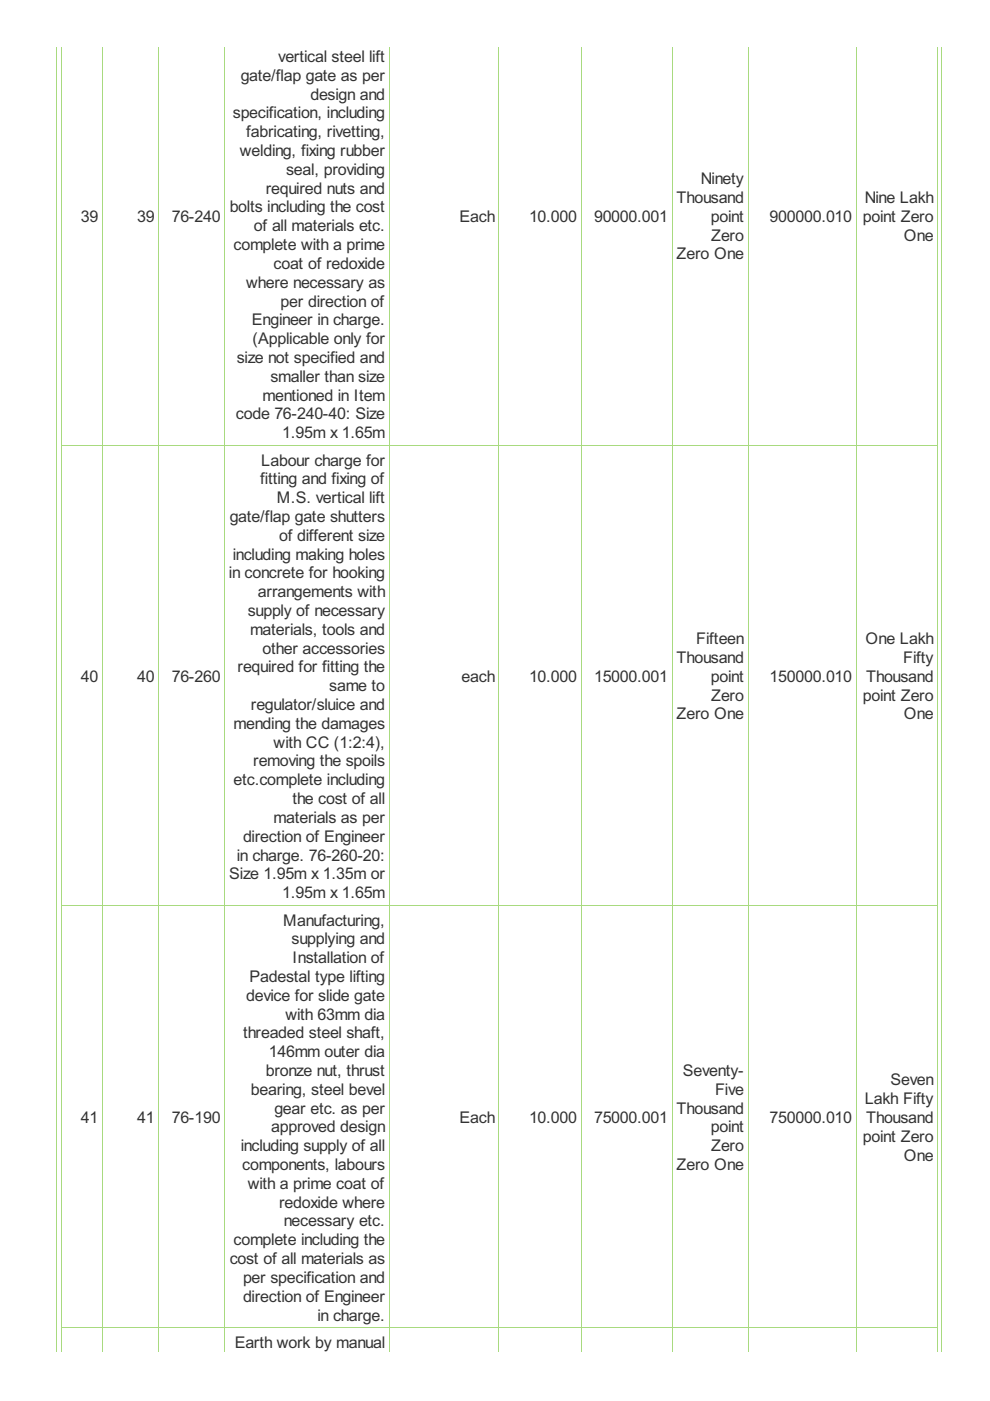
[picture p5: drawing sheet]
<svg xmlns="http://www.w3.org/2000/svg" width="210mm" height="297mm" viewBox="0 0 210 297" stroke-linecap="round" stroke-linejoin="round" font-family="sans-serif">
<defs><g id="words">
<g font-size="3.8" fill="#333">
<text x="51" y="17.1">gate/flap gate as per</text>
<text x="59" y="13.1">vertical steel lift</text>
<text x="65.8" y="21.1">design and</text>
<text x="49.4" y="25.1">specification, including</text>
<text x="52.2" y="29.1">fabricating, rivetting,</text>
<text x="50.9" y="33.1">welding, fixing rubber</text>
<text x="56.3" y="41.1">required nuts and</text>
<text x="60.7" y="37.1">seal, providing</text>
<text x="148.6" y="39.1">Ninety</text>
<text x="17.1" y="47">39</text>
<text x="29.1" y="47">39</text>
<text x="36.4" y="47">76-240</text>
<text x="48.7" y="45">bolts including the cost</text>
<text x="97.4" y="47">Each</text>
<text x="112.2" y="47">10.000</text>
<text x="126" y="47">90000.001</text>
<text x="143.5" y="43.1">Thousand</text>
<text x="150.7" y="47">point</text>
<text x="163.2" y="47">900000.010</text>
<text x="182.9" y="47">point Zero</text>
<text x="183.3" y="43.1">Nine Lakh</text>
<text x="49.5" y="53">complete with a prime</text>
<text x="53.9" y="49">of all materials etc.</text>
<text x="150.8" y="51">Zero</text>
<text x="191.6" y="51">One</text>
<text x="58" y="57">coat of redoxide</text>
<text x="143.5" y="55">Zero One</text>
<text x="52.2" y="61">where necessary as</text>
<text x="59.5" y="65">per direction of</text>
<text x="53.4" y="69">Engineer in charge.</text>
<text x="50.2" y="76.9">size not specified and</text>
<text x="53.5" y="73">(Applicable only for</text>
<text x="57.3" y="80.9">smaller than size</text>
<text x="50" y="88.9">code 76-240-40: Size</text>
<text x="55.7" y="84.9">mentioned in Item</text>
<text x="59.8" y="92.9">1.95m x 1.65m</text>
<text x="55.4" y="98.7">Labour charge for</text>
<text x="55.2" y="102.7">fitting and fixing of</text>
<text x="58.7" y="106.7">M.S. vertical lift</text>
<text x="48.7" y="110.7">gate/flap gate shutters</text>
<text x="49.4" y="118.6">including making holes</text>
<text x="59.2" y="114.7">of different size</text>
<text x="48.5" y="122.6">in concrete for hooking</text>
<text x="52.5" y="130.6">supply of necessary</text>
<text x="54.7" y="126.6">arrangements with</text>
<text x="53" y="134.6">materials, tools and</text>
<text x="147.6" y="136.6">Fifteen</text>
<text x="183.5" y="136.6">One Lakh</text>
<text x="50.4" y="142.6">required for fitting the</text>
<text x="55.7" y="138.6">other accessories</text>
<text x="143.5" y="140.6">Thousand</text>
<text x="191.5" y="140.6">Fifty</text>
<text x="17.1" y="144.6">40</text>
<text x="29.1" y="144.6">40</text>
<text x="36.4" y="144.6">76-260</text>
<text x="69.8" y="146.6">same to</text>
<text x="97.9" y="144.6">each</text>
<text x="112.2" y="144.6">10.000</text>
<text x="126" y="144.6">15000.001</text>
<text x="150.7" y="144.6">point</text>
<text x="150.8" y="148.6">Zero</text>
<text x="163.2" y="144.6">150000.010</text>
<text x="182.9" y="148.6">point Zero</text>
<text x="183.7" y="144.6">Thousand</text>
<text x="49.5" y="154.5">mending the damages</text>
<text x="53.2" y="150.5">regulator/sluice and</text>
<text x="143.5" y="152.5">Zero One</text>
<text x="191.6" y="152.5">One</text>
<text x="58" y="158.5">with CC (1:2:4),</text>
<text x="49.5" y="166.5">etc.complete including</text>
<text x="53.7" y="162.5">removing the spoils</text>
<text x="62" y="170.5">the cost of all</text>
<text x="51.5" y="178.5">direction of Engineer</text>
<text x="58" y="174.5">materials as per</text>
<text x="50.2" y="182.4">in charge. 76-260-20:</text>
<text x="48.6" y="186.4">Size 1.95m x 1.35m or</text>
<text x="59.8" y="190.4">1.95m x 1.65m</text>
<text x="60.1" y="196.2">Manufacturing,</text>
<text x="61.8" y="200.2">supplying and</text>
<text x="52.9" y="208.2">Padestal type lifting</text>
<text x="62.1" y="204.2">Installation of</text>
<text x="52.2" y="212.2">device for slide gate</text>
<text x="51.5" y="220.2">threaded steel shaft,</text>
<text x="60.5" y="216.2">with 63mm dia</text>
<text x="57" y="224.2">146mm outer dia</text>
<text x="53.2" y="232.1">bearing, steel bevel</text>
<text x="56.3" y="228.1">bronze nut, thrust</text>
<text x="144.8" y="228.1">Seventy-</text>
<text x="151.6" y="232.1">Five</text>
<text x="188.8" y="230.1">Seven</text>
<text x="17.1" y="238.1">41</text>
<text x="29.1" y="238.1">41</text>
<text x="36.4" y="238.1">76-190</text>
<text x="58.2" y="236.1">gear etc. as per</text>
<text x="97.4" y="238.1">Each</text>
<text x="112.2" y="238.1">10.000</text>
<text x="126" y="238.1">75000.001</text>
<text x="143.5" y="236.1">Thousand</text>
<text x="163.2" y="238.1">750000.010</text>
<text x="183.3" y="234.1">Lakh Fifty</text>
<text x="183.7" y="238.1">Thousand</text>
<text x="51" y="244.1">including supply of all</text>
<text x="57.5" y="240.1">approved design</text>
<text x="150.7" y="240.1">point</text>
<text x="150.8" y="244.1">Zero</text>
<text x="182.9" y="242.1">point Zero</text>
<text x="51.4" y="248.1">components, labours</text>
<text x="143.5" y="248.1">Zero One</text>
<text x="191.6" y="246.1">One</text>
<text x="52.5" y="252.1">with a prime coat of</text>
<text x="59.2" y="256.1">redoxide where</text>
<text x="60.2" y="260">necessary etc.</text>
<text x="48.7" y="268">cost of all materials as</text>
<text x="49.5" y="264">complete including the</text>
<text x="51.5" y="272">per specification and</text>
<text x="51.5" y="276">direction of Engineer</text>
<text x="67.3" y="280">in charge.</text>
<text x="49.8" y="285.8">Earth work by manual</text>
</g>
</g></defs>
<g fill="none" stroke="#a8da7f" stroke-width=".21">
<path d="M12.1 9.9v276.8M13.1 9.9v276.8M21.7 9.9v276.8M33.7 9.9v276.8M47.6 9.9v276.8M82.5 9.9v276.8M105.8 9.9v276.8M123.2 9.9v276.8M142.5 9.9v276.8M158.6 9.9v276.8M181.5 9.9v276.8M198.8 9.9v276.8"/>
<path d="M199.6 9.9v276.8M13 94.5h185.9M13 192h185.9M13 281.6h185.9"/>
</g>
<use href="#words"/>
</svg>
